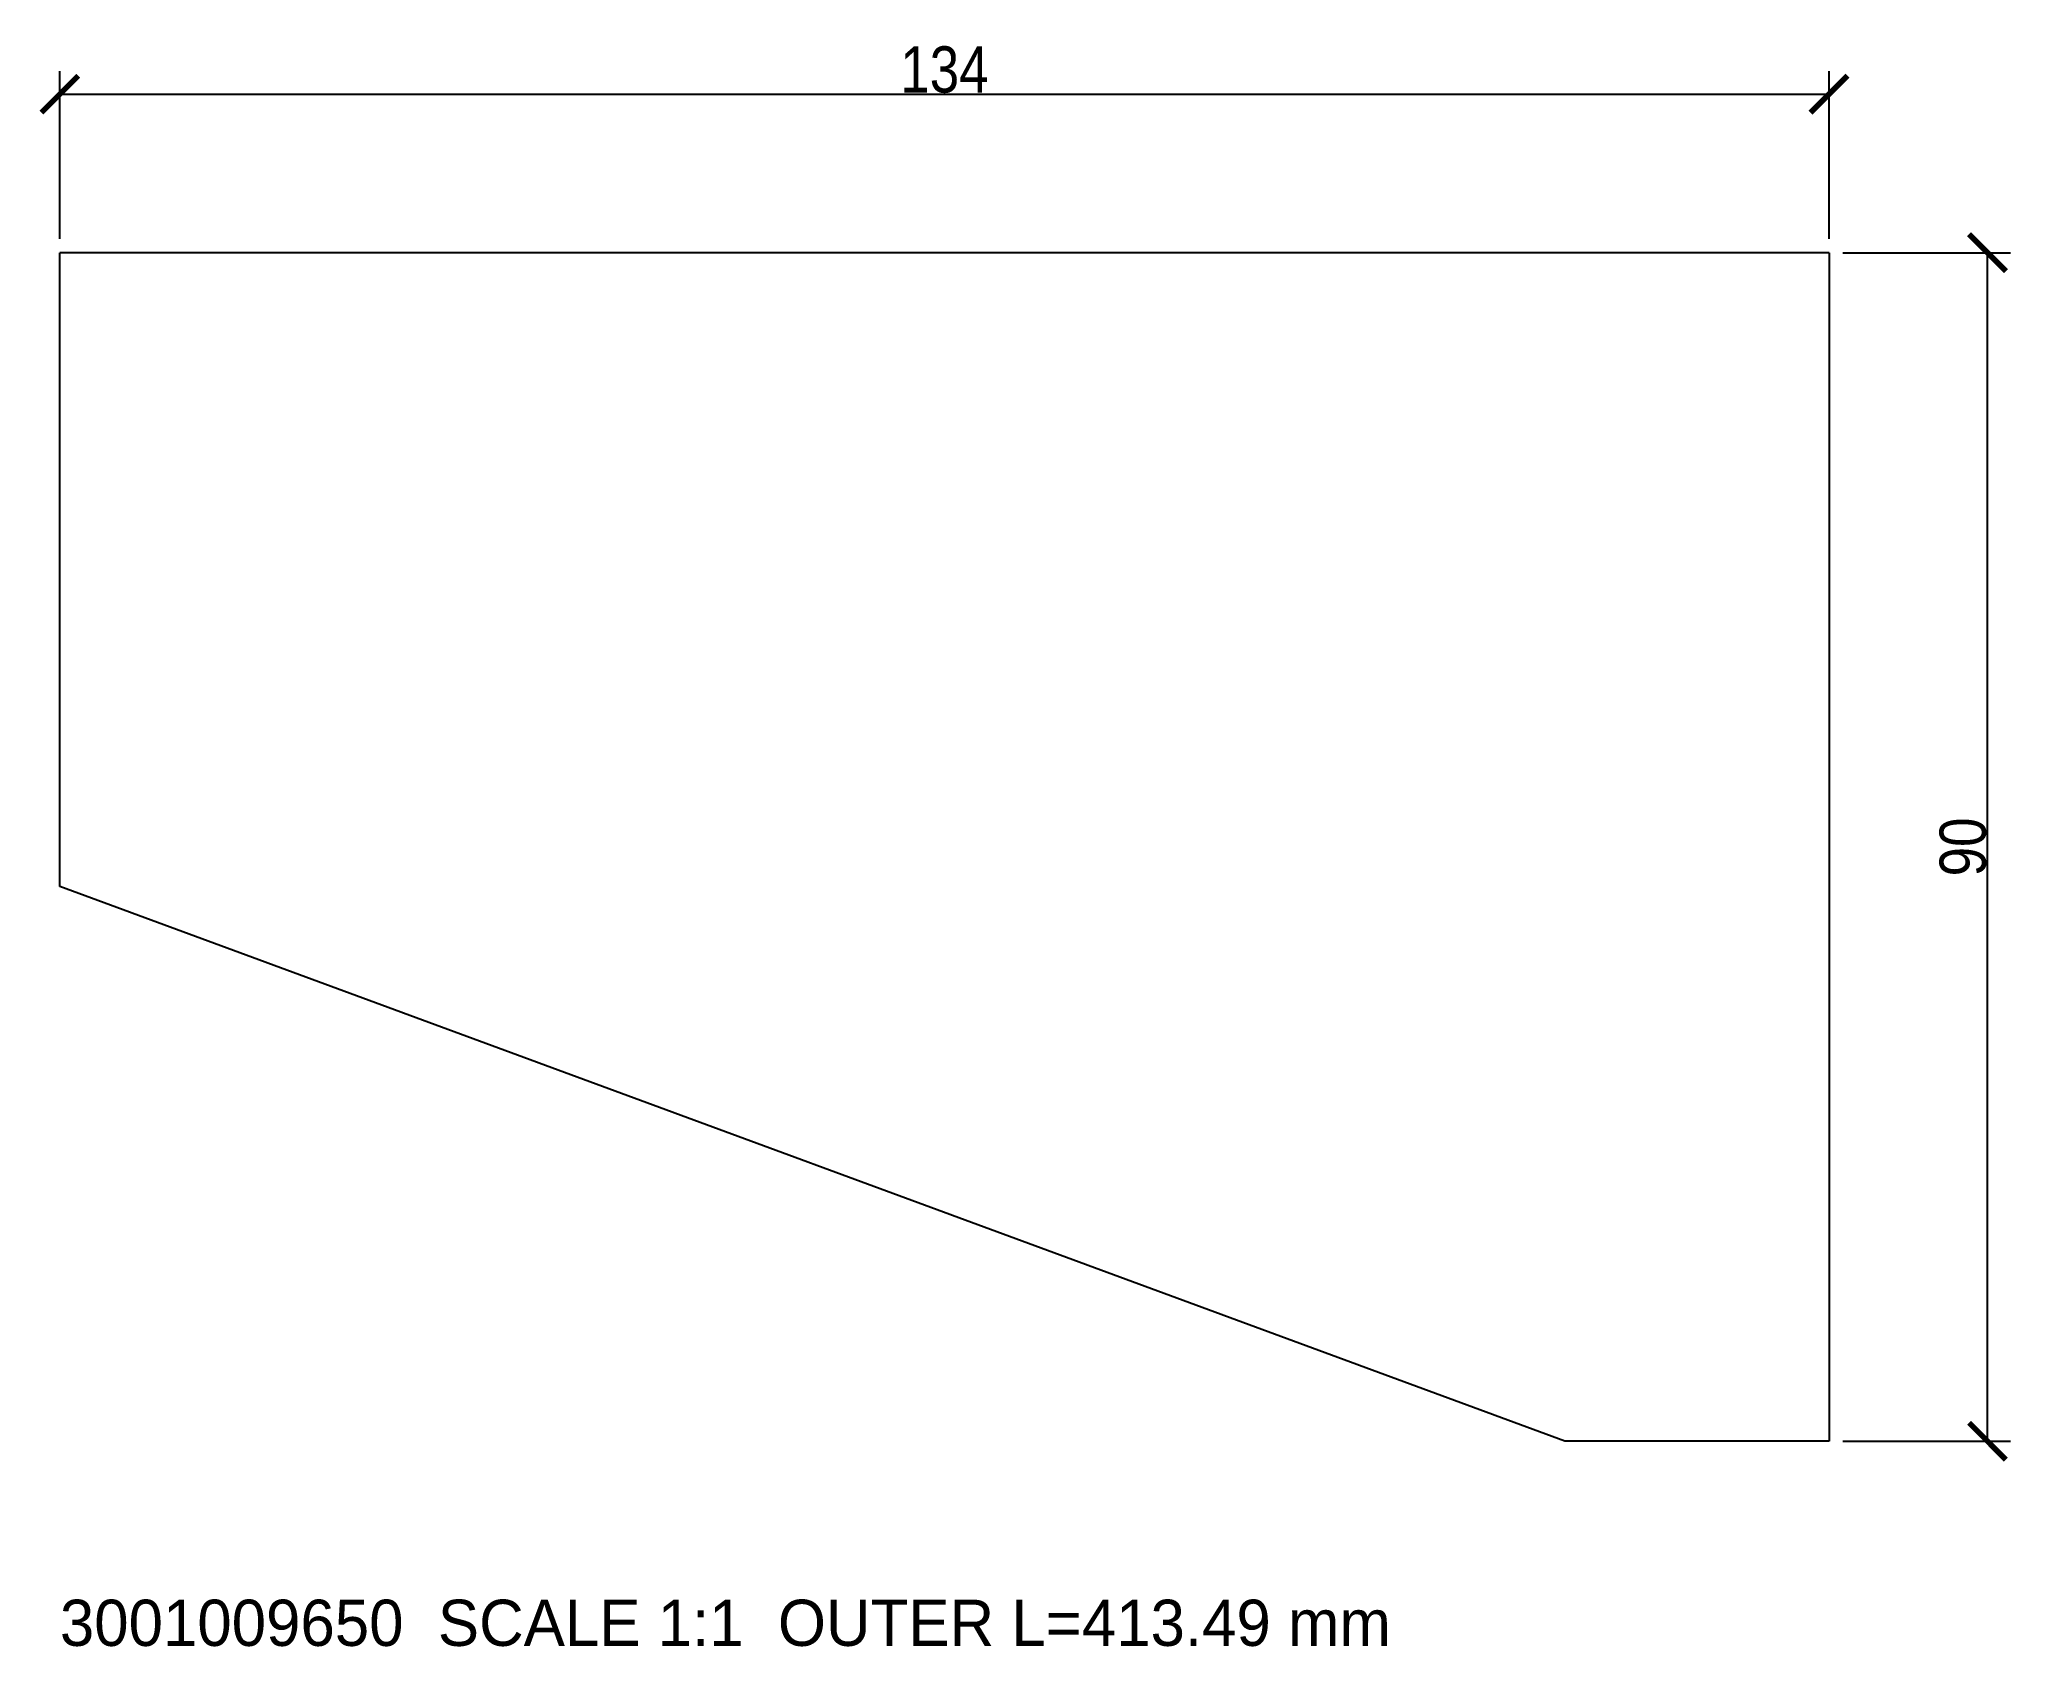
# Model space of a CAD drawing. Header units: millimetres. Extents: x -2 to 148, y -16 to 106.
import ezdxf

# ---------------------------------------------------------------- set-up
doc = ezdxf.new("R2010")
doc.units = ezdxf.units.MM
for name, color, linetype in [('ANNOTATION', 3, 'Continuous'), ('CUT_CONTOUR', 7, 'Continuous'), ('DIMENSIONS', 6, 'Continuous')]:
    doc.layers.add(name, color=color, linetype=linetype)
doc.styles.add('OpenSansCondensed-Light', font='OpenSansCondensed-Light.ttf')
doc.dimstyles.new('EZDXF', dxfattribs={"dimtxt": 0.25, "dimasz": 0.175, "dimexe": 0.375, "dimexo": 0.125, "dimgap": 0.1, "dimtad": 1, "dimlfac": 100, "dimzin": 12, "dimdsep": 46, "dimtxsty": 'OpenSansCondensed-Light', "dimblk": 'ARCHTICK', "dimcen": 2.5, "dimazin": 3, "dimtfac": 0.5, "dimtmove": 2, "dimatfit": 3})

# ---------------------------------------------------------------- blocks, each defined once
blk = doc.blocks.new('_ARCHTICK')
at = {"color": 0, "linetype": 'BYBLOCK', "const_width": 0.15}
blk.add_lwpolyline([(-0.5, -0.5), (0.5, 0.5)], dxfattribs=at)

msp = doc.modelspace()

# ---------------------------------------------------------------- linework, layer by layer
at = {"layer": 'CUT_CONTOUR'}
for p, q in [((134, 90), (0, 90)), ((0, 42), (0, 90)), ((134, 90), (134, 0)), ((114, 0), (0, 42)), ((134, 0), (114, 0))]:
    msp.add_line(p, q, dxfattribs=at)

# ---------------------------------------------------------------- texts
at = {"layer": 'ANNOTATION'}
msp.add_text('3001009650  SCALE 1:1  OUTER L=413.49 mm', height=3.5, dxfattribs=at).set_placement((0, -15.5))

# ---------------------------------------------------------------- dimensions: what is measured, and where the dimension line sits
at = {"layer": 'DIMENSIONS'}
msp.add_linear_dim(base=(0, 102), p1=(0, 90), p2=(134, 90), dimstyle='EZDXF', override={"dimtxt": 3.5, "dimasz": 2.8, "dimexe": 1.75, "dimexo": 1.05, "dimdec": 2, "dimlfac": 1}, dxfattribs=at).render()
msp.add_linear_dim(base=(146, 0), p1=(134, 0), p2=(134, 90), angle=90, dimstyle='EZDXF', override={"dimtxt": 3.5, "dimasz": 2.8, "dimexe": 1.75, "dimexo": 1.05, "dimdec": 2, "dimlfac": 1}, dxfattribs=at).render()

doc.saveas('drawing.dxf')
